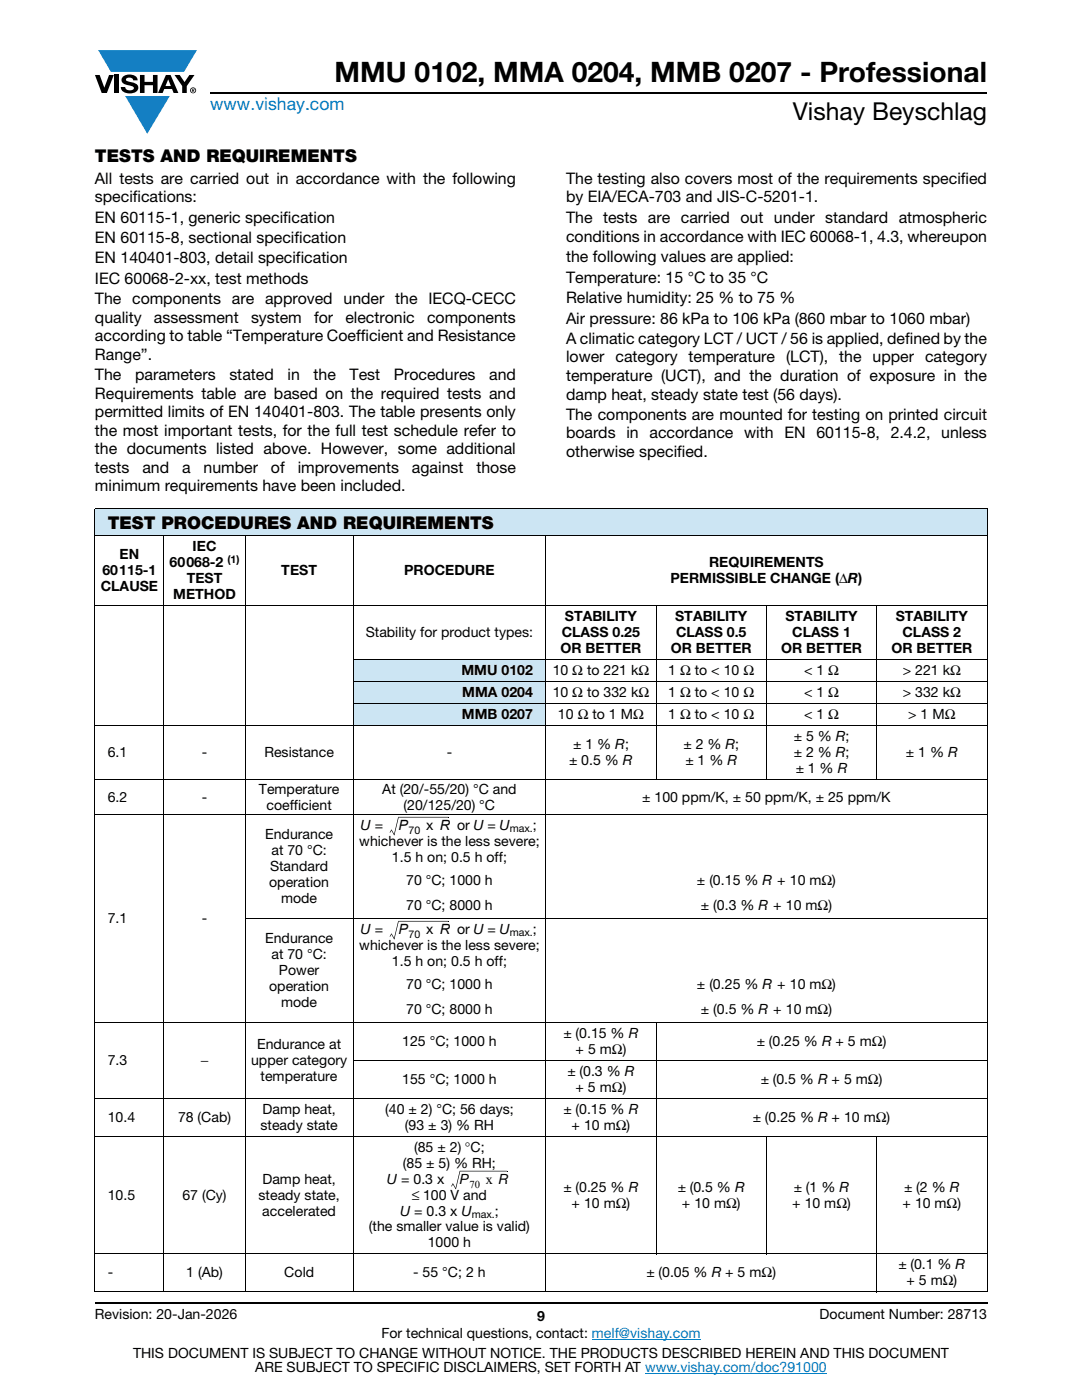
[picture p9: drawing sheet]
<svg xmlns="http://www.w3.org/2000/svg" width="216mm" height="279mm" viewBox="0 0 216 279" stroke-linecap="round" stroke-linejoin="round" font-family="sans-serif">
<defs><g id="words">
<text font-size="5.6" x="66.8" y="16.4">MMU 0102, MMA 0204, MMB 0207 - Professional</text>
<text font-size="4.9" x="158.2" y="24">Vishay Beyschlag</text>
<text font-size="3.5" fill="#007ec4" x="42" y="21.9">www.vishay.com</text>
<g font-size="3.5">
<text x="18.9" y="32.3">TESTS AND REQUIREMENTS</text>
<text x="21.5" y="105.6">TEST PROCEDURES AND REQUIREMENTS</text>
</g>
<g font-size="3.2">
<text x="18.9" y="36.7">All tests are carried out in accordance with the following</text>
<text x="18.9" y="40.4">specifications:</text>
<text x="112.9" y="36.7">The testing also covers most of the requirements specified</text>
<text x="112.9" y="40.4">by EIA/ECA-703 and JIS-C-5201-1.</text>
<text x="18.9" y="44.4">EN 60115-1, generic specification</text>
<text x="112.9" y="44.5">The tests are carried out under standard atmospheric</text>
<text x="18.9" y="48.5">EN 60115-8, sectional specification</text>
<text x="18.9" y="52.6">EN 140401-803, detail specification</text>
<text x="112.9" y="48.3">conditions in accordance with IEC 60068-1, 4.3, whereupon</text>
<text x="112.9" y="52.2">the following values are applied:</text>
<text x="18.9" y="56.6">IEC 60068-2-xx, test methods</text>
<text x="112.9" y="56.5">Temperature: 15 °C to 35 °C</text>
<text x="18.9" y="60.7">The components are approved under the IECQ-CECC</text>
<text x="18.9" y="64.4">quality</text>
<text x="30.7" y="64.4">assessment</text>
<text x="50.1" y="64.4">system</text>
<text x="62.7" y="64.4">for</text>
<text x="68.9" y="64.4">electronic</text>
<text x="85.2" y="64.4">components</text>
<text x="112.9" y="60.5">Relative humidity: 25 % to 75 %</text>
<text x="112.9" y="64.6">Air pressure: 86 kPa to 106 kPa (860 mbar to 1060 mbar)</text>
<text x="18.9" y="68.1">according to table “Temperature Coefficient and Resistance</text>
<text x="18.9" y="71.8">Range”.</text>
<text x="112.9" y="68.6">A climatic category LCT / UCT / 56 is applied, defined by the</text>
<text x="18.9" y="75.9">The</text>
<text x="26.9" y="75.9">parameters</text>
<text x="45.8" y="75.9">stated</text>
<text x="57.4" y="75.9">in</text>
<text x="62.6" y="75.9">the</text>
<text x="69.7" y="75.9">Test</text>
<text x="78.6" y="75.9">Procedures</text>
<text x="97.6" y="75.9">and</text>
<text x="112.9" y="76">temperature (UCT), and the duration of exposure in the</text>
<text x="112.9" y="72.3">lower category temperature (LCT), the upper category</text>
<text x="18.9" y="79.6">Requirements table are based on the required tests and</text>
<text x="18.9" y="83.3">permitted limits of EN 140401-803. The table presents only</text>
<text x="112.9" y="79.7">damp heat, steady state test (56 days).</text>
<text x="112.9" y="83.8">The components are mounted for testing on printed circuit</text>
<text x="18.9" y="87">the most important tests, for the full test schedule refer to</text>
<text x="112.9" y="87.5">boards in accordance with EN 60115-8, 2.4.2, unless</text>
<text x="18.9" y="90.7">the documents listed above. However, some additional</text>
<text x="18.9" y="94.4">tests</text>
<text x="28.4" y="94.4">and</text>
<text x="36.3" y="94.4">a</text>
<text x="40.6" y="94.4">number</text>
<text x="54.1" y="94.4">of</text>
<text x="59.4" y="94.4">improvements</text>
<text x="82.2" y="94.4">against</text>
<text x="95.1" y="94.4">those</text>
<text x="112.9" y="91.2">otherwise specified.</text>
<text x="18.9" y="98.1">minimum requirements have been included.</text>
</g>
<g font-size="2.8">
<text x="23.9" y="111.6">EN</text>
<text x="33.8" y="113.2">60 068-2</text>
<text x="38.4" y="110">IEC</text>
<text x="141.5" y="113.2">REQUIREMENTS</text>
<text x="20.1" y="118">CLAUSE</text>
<text x="20.4" y="114.8">60 115-1</text>
<text x="34.6" y="119.6">METHOD</text>
<text x="37.3" y="116.4">TEST</text>
<text x="56.1" y="114.8">TEST</text>
<text x="80.6" y="114.8">PROCEDURE</text>
<text x="133.8" y="116.4">PERMISSIBLE CHANGE (ΔR)</text>
<text x="112.7" y="124">STABILITY</text>
<text x="134.7" y="124">STABILITY</text>
<text x="156.7" y="124">STABILITY</text>
<text x="178.7" y="124">STABILITY</text>
<text x="73" y="127.2">Stability for product types:</text>
<text x="111.8" y="130.3">OR BETTER</text>
<text x="112.1" y="127.2">CLASS 0.25</text>
<text x="133.9" y="130.3">OR BETTER</text>
<text x="134.9" y="127.2">CLASS 0.5</text>
<text x="155.9" y="130.3">OR BETTER</text>
<text x="158.1" y="127.2">CLASS 1</text>
<text x="177.9" y="130.3">OR BETTER</text>
<text x="180.1" y="127.2">CLASS 2</text>
<text x="92.1" y="134.7">MMU 0102</text>
<text x="110.3" y="134.7">10 Ω to 221 kΩ</text>
<text x="133.4" y="134.7">1 Ω to &lt; 10 Ω</text>
<text x="160.4" y="134.7">&lt; 1 Ω</text>
<text x="180.1" y="134.7">&gt; 221 kΩ</text>
<text x="92.2" y="143.6">MMB 0207</text>
<text x="92.2" y="139.1">MMA 0204</text>
<text x="110.3" y="139.1">10 Ω to 332 kΩ</text>
<text x="111.3" y="143.6">10 Ω to 1 MΩ</text>
<text x="133.3" y="143.6">1 Ω to &lt; 10 Ω</text>
<text x="133.3" y="139.1">1 Ω to &lt; 10 Ω</text>
<text x="160.4" y="143.6">&lt; 1 Ω</text>
<text x="160.4" y="139.1">&lt; 1 Ω</text>
<text x="180.1" y="139.1">&gt; 332 kΩ</text>
<text x="181.2" y="143.6">&gt; 1 MΩ</text>
<text x="114.3" y="149.6">± 1 % R;</text>
<text x="136.4" y="149.6">± 2 % R;</text>
<text x="158.4" y="148">± 5 % R;</text>
<text x="21.5" y="151.2">6.1</text>
<text x="40.3" y="151.2">-</text>
<text x="52.8" y="151.2">Resistance</text>
<text x="89.1" y="151.2">-</text>
<text x="113.6" y="152.7">± 0.5 % R</text>
<text x="136.8" y="152.7">± 1 % R</text>
<text x="158.4" y="151.2">± 2 % R;</text>
<text x="158.8" y="154.3">± 1 % R</text>
<text x="180.8" y="151.2">± 1 % R</text>
<text x="21.5" y="160">6.2</text>
<text x="40.3" y="160">-</text>
<text x="51.6" y="158.4">Temperature</text>
<text x="53.2" y="161.6">coefficient</text>
<text x="76.3" y="158.4">At (20/-55/20) °C and</text>
<text x="80.5" y="161.6">(20/125/20) °C</text>
<text x="128.1" y="160">± 100 ppm/K, ± 50 ppm/K, ± 25 ppm/K</text>
<text x="52.9" y="167.4">Endurance</text>
<text x="71.9" y="165.6">U =</text>
<text x="79.5" y="165.6">P</text>
<text x="85.1" y="165.6">x R or U = U</text>
<text x="106.3" y="165.6">;</text>
<text x="53.9" y="173.8">Standard</text>
<text x="54.2" y="170.6">at 70 °C:</text>
<text x="71.7" y="168.8">whichever is the less severe;</text>
<text x="78.2" y="172">1.5 h on; 0.5 h off;</text>
<text x="53.7" y="177">operation</text>
<text x="81" y="176.7">70 °C; 1000 h</text>
<text x="139.1" y="176.7">± (0.15 % R + 10 mΩ)</text>
<text x="21.5" y="184.2">7.1</text>
<text x="40.3" y="184.2">-</text>
<text x="56.1" y="180.1">mode</text>
<text x="81" y="181.7">70 °C; 8000 h</text>
<text x="139.8" y="181.7">± (0.3 % R + 10 mΩ)</text>
<text x="52.9" y="188.2">Endurance</text>
<text x="54.2" y="191.4">at 70 °C:</text>
<text x="71.7" y="189.5">whichever is the less severe;</text>
<text x="71.9" y="186.4">U =</text>
<text x="79.5" y="186.4">P</text>
<text x="85.1" y="186.4">x R or U = U</text>
<text x="106.3" y="186.4">;</text>
<text x="53.7" y="197.7">operation</text>
<text x="55.7" y="194.5">Power</text>
<text x="78.2" y="192.7">1.5 h on; 0.5 h off;</text>
<text x="81" y="197.4">70 °C; 1000 h</text>
<text x="139.1" y="197.4">± (0.25 % R + 10 mΩ)</text>
<text x="56.1" y="200.9">mode</text>
<text x="81" y="202.4">70 °C; 8000 h</text>
<text x="139.8" y="202.4">± (0.5 % R + 10 mΩ)</text>
<text x="51.3" y="209.3">Endurance at</text>
<text x="80.3" y="208.7">125 °C; 1000 h</text>
<text x="112.4" y="207.1">± (0.15 % R</text>
<text x="151" y="208.7">± (0.25 % R + 5 mΩ)</text>
<text x="21.5" y="212.5">7.3</text>
<text x="40" y="212.5">−</text>
<text x="50.1" y="212.5">upper category</text>
<text x="52" y="215.7">temperature</text>
<text x="113.2" y="214.7">± (0.3 % R</text>
<text x="114.9" y="210.3">+ 5 mΩ)</text>
<text x="80.3" y="216.3">155 °C; 1000 h</text>
<text x="114.9" y="217.9">+ 5 mΩ)</text>
<text x="151.8" y="216.3">± (0.5 % R + 5 mΩ)</text>
<text x="21.5" y="223.9">10.4</text>
<text x="35.5" y="223.9">78 (Cab)</text>
<text x="52" y="225.5">steady state</text>
<text x="52.4" y="222.3">Damp heat,</text>
<text x="76.9" y="222.3">(40 ± 2) °C; 56 days;</text>
<text x="80.8" y="225.5">(93 ± 3) % RH</text>
<text x="112.4" y="222.3">± (0.15 % R</text>
<text x="114.1" y="225.5">+ 10 mΩ)</text>
<text x="150.2" y="223.9">± (0.25 % R + 10 mΩ)</text>
<text x="80.4" y="233.1">(85 ± 5) % RH;</text>
<text x="82.6" y="229.9">(85 ± 2) °C;</text>
<text x="21.5" y="239.4">10.5</text>
<text x="36.4" y="239.4">67 (Cy)</text>
<text x="51.6" y="239.4">steady state,</text>
<text x="52.4" y="236.2">Damp heat,</text>
<text x="77.2" y="236.2">U = 0.3 x</text>
<text x="82.2" y="239.4">≤ 100 V and</text>
<text x="91.8" y="236.2">P</text>
<text x="97" y="236.2">x R</text>
<text x="112.4" y="237.8">± (0.25 % R</text>
<text x="135.2" y="237.8">± (0.5 % R</text>
<text x="158.4" y="237.8">± (1 % R</text>
<text x="180.4" y="237.8">± (2 % R</text>
<text x="52.3" y="242.6">accelerated</text>
<text x="73.6" y="245.8">(the smaller value is valid)</text>
<text x="79.8" y="242.6">U = 0.3 x U</text>
<text x="98.7" y="242.6">;</text>
<text x="114.1" y="241">+ 10 mΩ)</text>
<text x="136.1" y="241">+ 10 mΩ)</text>
<text x="158.1" y="241">+ 10 mΩ)</text>
<text x="180.1" y="241">+ 10 mΩ)</text>
<text x="85.4" y="248.9">1000 h</text>
<text x="21.5" y="254.9">-</text>
<text x="37.2" y="254.9">1 (Ab)</text>
<text x="56.7" y="254.9">Cold</text>
<text x="82.4" y="254.9">- 55 °C; 2 h</text>
<text x="129" y="254.9">± (0.05 % R + 5 mΩ)</text>
<text x="179.3" y="253.3">± (0.1 % R</text>
<text x="180.9" y="256.5">+ 5 mΩ)</text>
<text x="18.9" y="263.3">Revision: 20-Jan-2026</text>
<text x="107.2" y="263.6">9</text>
<text x="163.6" y="263.3">Document Number: 28713</text>
<text x="76.1" y="267.1">For technical questions, contact: melf@vishay.com</text>
<text x="26.5" y="271">THIS DOCUMENT IS SUBJECT TO CHANGE WITHOUT NOTICE. THE PRODUCTS DESCRIBED HEREIN AND THIS DOCUMENT</text>
<text x="50.9" y="273.8">ARE SUBJECT TO SPECIFIC DISCLAIMERS, SET FORTH AT www.vishay.com/doc?91000</text>
</g>
<g font-size="2.1">
<text x="45.4" y="112.4">(1)</text>
<text x="81.5" y="166.5">70</text>
<text x="101.7" y="166.1">max.</text>
<text x="81.5" y="187.2">70</text>
<text x="101.7" y="186.9">max.</text>
<text x="93.7" y="237.1">70</text>
<text x="94.1" y="243.1">max.</text>
</g>
</g></defs>
<g fill="#147fc3">
<path d="M19.6 10h19.7l-2.6 4.3h-1.1h-13.5z"/>
<path d="M25 19.2h8.9l-4.5 7.5z"/>
</g>
<g fill="#000">
<path d="M18.9 15h1l.9 2.5 1-2.5h.9l-1.4 3.6h-1zM22.9 15h.9v3.6h-.9zM24.6 15.3a2.1 2.1 0 0 1 2.8 .3l.1 .4h-.9a.79 .79 0 0 0-.7-.5 .79 .79 0 0 0-.8 .4l.3 .3 1 .2a1.08 1.08 0 0 1 1.2 1 1.08 1.08 0 0 1-1.1 1.2 1.73 1.73 0 0 1-2.4-1.2h.9a.96 .96 0 0 0 .8 .6 .96 .96 0 0 0 .9-.4 1.31 1.31 0 0 0-1.2-.6 1.03 1.03 0 0 1-1.1-.6 1.03 1.03 0 0 1 .2-1.1zM27.9 15h.9v1.3h1.7v-1.3h.9v3.6h-.9v-1.6h-1.7v1.6h-.9zM34.8 15h1.1l.9 1.4 1-1.4h1l-1.5 2.2v1.4h-.9v-1.4z"/>
<path d="M33.6 15.9l.5 1.3h-1.1zM33.1 15l-1.6 3.6h1l.3-.8h1.5l.3 .8h1l-1.6-3.6z"/>
<path d="M38.4 17.8h.2v.2h-.2zM38.3 17.7v.7h.1v-.3l.4 .3-.2-.3 .2-.2-.1-.2z"/>
<path d="M38.1 18a.46 .46 0 0 1 .9 0 .46 .46 0 0 1-.9 0zM37.9 18a.6 .6 0 0 0 1.2 0 .6 .6 0 0 0-1.2 0z"/>
</g>
<path d="M42 18.6h155M18.9 260h178.1" fill="none" stroke="#000" stroke-width=".36"/>
<path d="M118.1 267.3h21.7M128.7 274h36.3" fill="none" stroke="#007ec4" stroke-width=".2"/>
<g fill="#cce5f3">
<path d="M18.9 101.4h178.1v5.5h-178.1z"/>
<path d="M70.5 131.6h38.4v4.4h-38.4z"/>
<path d="M70.5 136h38.4v4.4h-38.4z"/>
<path d="M70.5 140.4h38.4v4.5h-38.4z"/>
</g>
<g fill="none" stroke="#000" stroke-width=".2">
<path d="M18.9 101.4h178.1M18.9 106.9h178.1M18.9 101.5v156.2M32.7 106.8v151.1M48.9 106.8v151.1M70.5 106.8v151.1M108.9 106.8v151.1M197 101.5v156.2M18.9 120.9h178.1M70.4 131.6h126.6M70.4 136h126.6M130.9 120.8v34.9"/>
<path d="M152.9 120.8v34.9M174.9 120.8v34.9M18.9 144.9h178.1M18.9 155.6h178.1M70.4 140.4h126.6M18.9 162.5h178.1M79.4 163.1h10.1M48.9 183.3h148.1M79.4 183.9h10.1M18.9 204h178.1M18.9 219.2h178.1M70.4 211.6h126.6"/>
<path d="M130.9 203.9v46.4M18.9 226.8h178.1M91.7 233.7h9.5M152.9 226.7v23.6M174.9 226.7v31.2M18.9 250.2h178.1M18.9 257.8h178.1"/>
</g>
<g fill="#000">
<path d="M77.8 166.1l.1 .1zM78.1 165.6l.1 .1-.3 .5-.1-.1zM78.6 166.6h.1zM78.1 165.5l.6 1.1h-.1zM78.6 166.6l.1 .1zM79.4 163.1h.2l-.9 3.5h-.1zM89.5 163l.1 .2zM77.8 186.9l.1 .1zM78.1 186.4h.1l-.3 .5h-.1zM78.6 187.4h.1zM78.1 186.3l.6 1-.1 .1zM78.6 187.4l.1 .1z"/>
<path d="M79.4 183.9h.2l-.9 3.5h-.1zM89.5 183.8l.1 .1zM90 236.7l.1 .1zM90.3 236.2l.1 .1-.3 .5-.1-.1zM90.9 237.3h.1zM90.4 236.1l.6 1.1-.1 .1-.6-1zM90.9 237.2l.1 .1zM91.7 233.7h.1l-.8 3.6-.1-.1zM101.2 233.7v.1z"/>
</g>
<use href="#words"/>
</svg>
